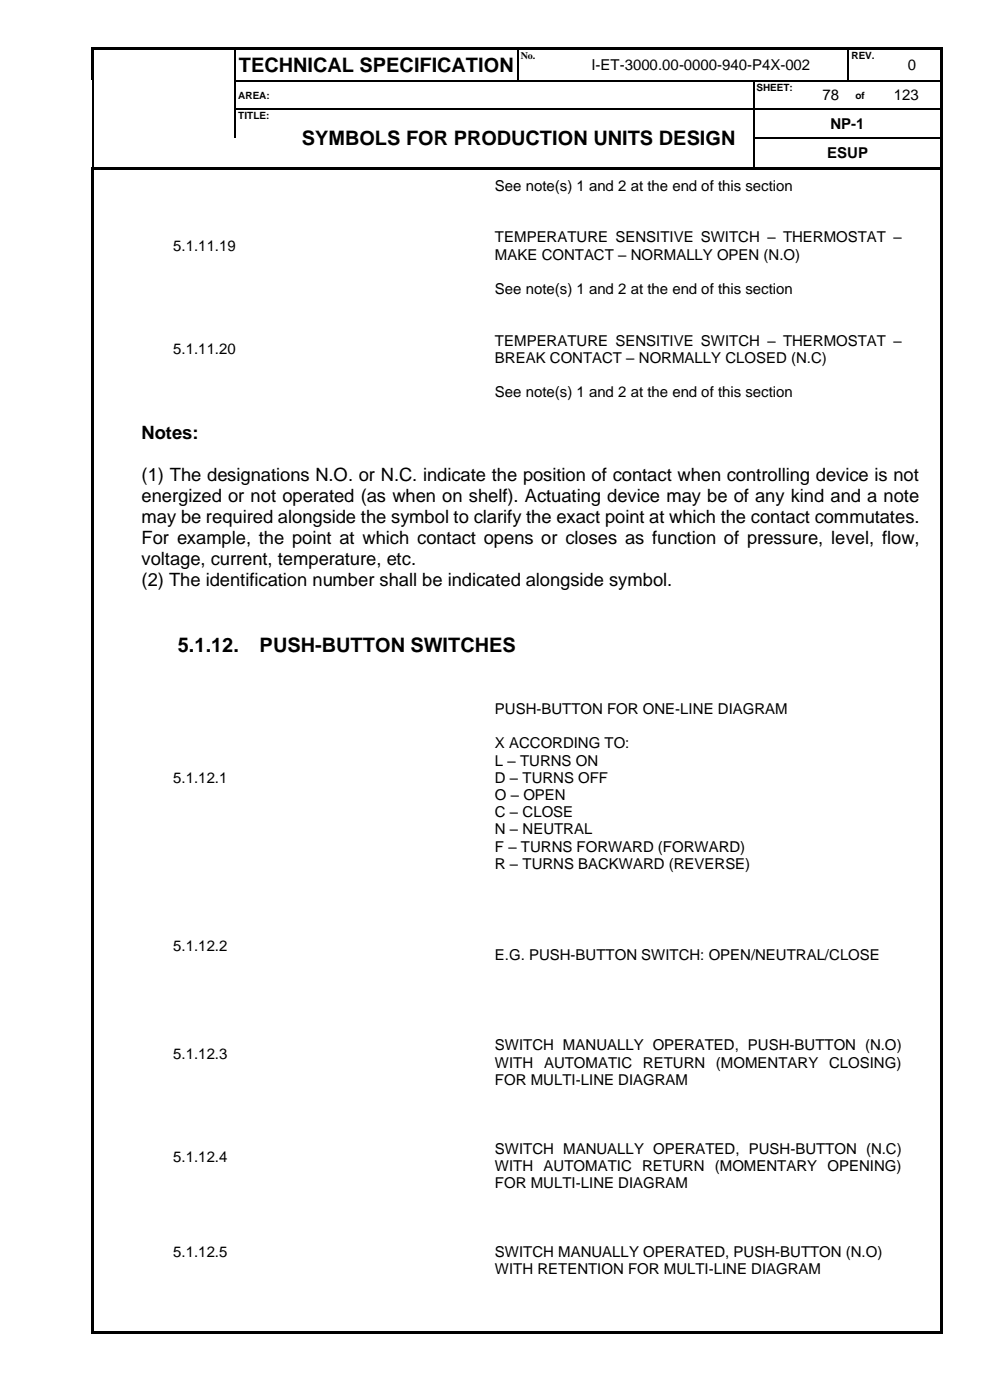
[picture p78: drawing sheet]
<svg xmlns="http://www.w3.org/2000/svg" width="210mm" height="297mm" viewBox="0 0 210 297" stroke-linecap="round" stroke-linejoin="round" font-family="sans-serif">
<defs><g id="words">
<g font-size="4.2">
<text x="50.6" y="15.3">TECHNICAL SPECIFICATION</text>
<text x="64" y="30.9">SYMBOLS FOR PRODUCTION UNITS DESIGN</text>
<text x="37.7" y="138.2">5.1.12.</text>
<text x="55.1" y="138.2">PUSH-BUTTON SWITCHES</text>
</g>
<g font-size="3.9">
<text x="30" y="93.1">Notes:</text>
<text x="30" y="102">(1) The designations N.O. or N.C. indicate the position of contact when controlling device is not</text>
<text x="30" y="106.5">energized or not operated (as when on shelf). Actuating device may be of any kind and a note</text>
<text x="30" y="110.9">may be required alongside the symbol to clarify the exact point at which the contact commutates.</text>
<text x="30" y="115.4">For example, the point at which contact opens or closes as function of pressure, level, flow,</text>
<text x="30" y="119.9">voltage, current, temperature, etc.</text>
<text x="30" y="124.3">(2) The identification number shall be indicated alongside symbol.</text>
</g>
<g font-size="3.2">
<text x="125.5" y="14.9">I-ET-3000.00-0000-940-P4X-002</text>
<text x="192.6" y="14.9">0</text>
<text x="174.5" y="21.3">78</text>
<text x="189.6" y="21.3">123</text>
<text x="176.2" y="27.3">NP-1</text>
<text x="175.5" y="33.6">ESUP</text>
<text x="105" y="40.5">See note(s) 1 and 2 at the end of this section</text>
<text x="36.8" y="53.3">5.1.11.19</text>
<text x="105" y="51.4">TEMPERATURE SENSITIVE SWITCH – THERMOSTAT –</text>
<text x="105" y="55.1">MAKE CONTACT – NORMALLY OPEN (N.O)</text>
<text x="105" y="62.4">See note(s) 1 and 2 at the end of this section</text>
<text x="36.8" y="75.1">5.1.11.20</text>
<text x="105" y="73.3">TEMPERATURE SENSITIVE SWITCH – THERMOSTAT –</text>
<text x="105" y="77">BREAK CONTACT – NORMALLY CLOSED (N.C)</text>
<text x="105" y="84.3">See note(s) 1 and 2 at the end of this section</text>
<text x="105" y="151.5">PUSH-BUTTON FOR ONE-LINE DIAGRAM</text>
<text x="105" y="158.8">X ACCORDING TO:</text>
<text x="36.8" y="166.1">5.1.12.1</text>
<text x="105" y="162.5">L – TURNS ON</text>
<text x="105" y="166.1">D – TURNS OFF</text>
<text x="105" y="169.7">O – OPEN</text>
<text x="105" y="173.4">C – CLOSE</text>
<text x="105" y="177.1">N – NEUTRAL</text>
<text x="105" y="180.7">F – TURNS FORWARD (FORWARD)</text>
<text x="105" y="184.3">R – TURNS BACKWARD (REVERSE)</text>
<text x="36.8" y="201.8">5.1.12.2</text>
<text x="105" y="203.6">E.G. PUSH-BUTTON SWITCH: OPEN/NEUTRAL/CLOSE</text>
<text x="36.8" y="224.7">5.1.12.3</text>
<text x="105" y="222.8">SWITCH MANUALLY OPERATED, PUSH-BUTTON (N.O)</text>
<text x="105" y="226.5">WITH</text>
<text x="115.4" y="226.5">AUTOMATIC</text>
<text x="136.4" y="226.5">RETURN</text>
<text x="151.9" y="226.5">(MOMENTARY</text>
<text x="175.9" y="226.5">CLOSING)</text>
<text x="105" y="230.2">FOR MULTI-LINE DIAGRAM</text>
<text x="105" y="244.8">SWITCH MANUALLY OPERATED, PUSH-BUTTON (N.C)</text>
<text x="36.8" y="246.6">5.1.12.4</text>
<text x="105" y="248.4">WITH AUTOMATIC RETURN (MOMENTARY OPENING)</text>
<text x="105" y="252">FOR MULTI-LINE DIAGRAM</text>
<text x="36.8" y="266.7">5.1.12.5</text>
<text x="105" y="266.7">SWITCH MANUALLY OPERATED, PUSH-BUTTON (N.O)</text>
<text x="105" y="270.3">WITH RETENTION FOR MULTI-LINE DIAGRAM</text>
</g>
<g font-size="2.1">
<text x="110.5" y="12.5">No.</text>
<text x="180.6" y="12.5">REV.</text>
<text x="50.6" y="20.9">AREA:</text>
<text x="160.5" y="19.3">SHEET:</text>
<text x="181.5" y="20.9">of</text>
<text x="50.6" y="25.2">TITLE:</text>
</g>
</g></defs>
<g fill="#000">
<path d="M19.3 10h.6v.5h-.6z" fill-rule="evenodd"/>
<path d="M19.3 10h.6v.5h-.6z" fill-rule="evenodd"/>
<path d="M19.3 10.5h.6v6.5h-.6z" fill-rule="evenodd"/>
<path d="M19.6 17h.3v.3h-.3z" fill-rule="evenodd"/>
<path d="M19.9 10h29.9v.5h-29.9z" fill-rule="evenodd"/>
<path d="M49.8 10.5h.2z" fill-rule="evenodd"/>
<path d="M49.8 10h.5v.5h-.5z" fill-rule="evenodd"/>
<path d="M49.8 17h.2v.3h-.2z" fill-rule="evenodd"/>
<path d="M50.3 10h59.5v.5h-59.5z" fill-rule="evenodd"/>
<path d="M109.8 10.5h.3z" fill-rule="evenodd"/>
<path d="M109.8 10h.5v.5h-.5z" fill-rule="evenodd"/>
<path d="M109.8 17h.3v.3h-.3z" fill-rule="evenodd"/>
<path d="M110.3 10h7.2v.5h-7.2z" fill-rule="evenodd"/>
<path d="M117.5 10h.5v.5h-.5z" fill-rule="evenodd"/>
<path d="M117.5 17h.2v.3h-.2z" fill-rule="evenodd"/>
<path d="M118 10h61.9v.5h-61.9z" fill-rule="evenodd"/>
<path d="M159.8 17h.3v.3h-.3z" fill-rule="evenodd"/>
<path d="M172.5 17h.3v.3h-.3z" fill-rule="evenodd"/>
<path d="M179.9 10.5h.2z" fill-rule="evenodd"/>
<path d="M179.9 10h.5v.5h-.5z" fill-rule="evenodd"/>
<path d="M179.9 17h.2v.3h-.2z" fill-rule="evenodd"/>
<path d="M180.1 17h.3v.3h-.3z" fill-rule="evenodd"/>
<path d="M180.4 10h7.1v.5h-7.1z" fill-rule="evenodd"/>
<path d="M185 17h.2v.3h-.2z" fill-rule="evenodd"/>
<path d="M187.5 10h.5v.5h-.5z" fill-rule="evenodd"/>
<path d="M187.5 17h.2v.3h-.2z" fill-rule="evenodd"/>
<path d="M188 10h11.6v.5h-11.6z" fill-rule="evenodd"/>
<path d="M199.6 10h.5v.5h-.5z" fill-rule="evenodd"/>
<path d="M199.6 10h.5v.5h-.5z" fill-rule="evenodd"/>
<path d="M199.6 10.5h.5v6.5h-.5z" fill-rule="evenodd"/>
<path d="M199.6 17h.5v.3h-.5z" fill-rule="evenodd"/>
<path d="M19.5 35.4h.5v.6h-.5z" fill-rule="evenodd"/>
<path d="M19.5 35.4h.5v.5h-.5z" fill-rule="evenodd"/>
<path d="M19.6 23h.3v.2h-.3z" fill-rule="evenodd"/>
<path d="M19.6 29.2h.3v.3h-.3z" fill-rule="evenodd"/>
<path d="M20 35.4h.5v.5h-.5z" fill-rule="evenodd"/>
<path d="M20.5 35.4h29.4v.5h-29.4z" fill-rule="evenodd"/>
<path d="M49.8 23h.2v.2h-.2z" fill-rule="evenodd"/>
<path d="M49.9 35.4h.5v.5h-.5z" fill-rule="evenodd"/>
<path d="M50.4 35.4h9.8v.5h-9.8z" fill-rule="evenodd"/>
<path d="M60.2 23h.3v.2h-.3z" fill-rule="evenodd"/>
<path d="M60.2 35.4h.6v.5h-.6z" fill-rule="evenodd"/>
<path d="M60.8 35.4h99v.5h-99z" fill-rule="evenodd"/>
<path d="M159.8 23h.3v.2h-.3z" fill-rule="evenodd"/>
<path d="M159.8 29.2h.3v.3h-.3z" fill-rule="evenodd"/>
<path d="M159.8 35.4h.6v.5h-.6z" fill-rule="evenodd"/>
<path d="M160.4 35.4h39.2v.5h-39.2z" fill-rule="evenodd"/>
<path d="M172.5 23h.3v.2h-.3z" fill-rule="evenodd"/>
<path d="M180 23h.2v.2h-.2z" fill-rule="evenodd"/>
<path d="M185 23h.2v.2h-.2z" fill-rule="evenodd"/>
<path d="M199.6 17.3h.5v5.7h-.5z" fill-rule="evenodd"/>
<path d="M199.6 23h.5v.2h-.5z" fill-rule="evenodd"/>
<path d="M199.6 23.2h.5v6h-.5z" fill-rule="evenodd"/>
<path d="M199.6 29.2h.5v.3h-.5z" fill-rule="evenodd"/>
<path d="M199.6 29.5h.5v5.9h-.5z" fill-rule="evenodd"/>
<path d="M199.6 35.4h.5v.6h-.5z" fill-rule="evenodd"/>
<path d="M19.5 36h.5v246.5h-.5z" fill-rule="evenodd"/>
<path d="M19.5 282.5h.5v.5h-.5z" fill-rule="evenodd"/>
<path d="M19.5 282.5h.5v.5h-.5z" fill-rule="evenodd"/>
<path d="M20 282.5h179.6v.5h-179.6z" fill-rule="evenodd"/>
<path d="M199.6 36h.5v246.5h-.5z" fill-rule="evenodd"/>
<path d="M199.6 282.5h.5v.5h-.5z" fill-rule="evenodd"/>
<path d="M199.6 282.5h.5v.5h-.5z" fill-rule="evenodd"/>
</g>
<g fill="none" stroke="#000" stroke-width=".25">
<path d="M19.7 17.3v5.7M49.9 10.5v6.5M49.9 17.3v5.7M50 17.1h59.8M110 10.5v6.5M110.1 17.1h7.4M117.7 17.1h42.1M160 17.3v5.7M160.1 17.1h12.4M172.8 17.1h7.1M180 10.5v6.5M180.4 17.1h4.6"/>
<path d="M185.2 17.1h2.3M187.7 17.1h11.9M19.7 23.2v6M19.7 29.5v5.9M49.9 23.2v6M50 23.1h10.2M60.5 23.1h99.3M160 23.2v6M160 29.5v5.9M160.1 23.1h12.4M160.1 29.3h39.5M172.8 23.1h7.2"/>
<path d="M180.2 23.1h4.8M185.2 23.1h14.4"/>
</g>
<use href="#words"/>
</svg>
